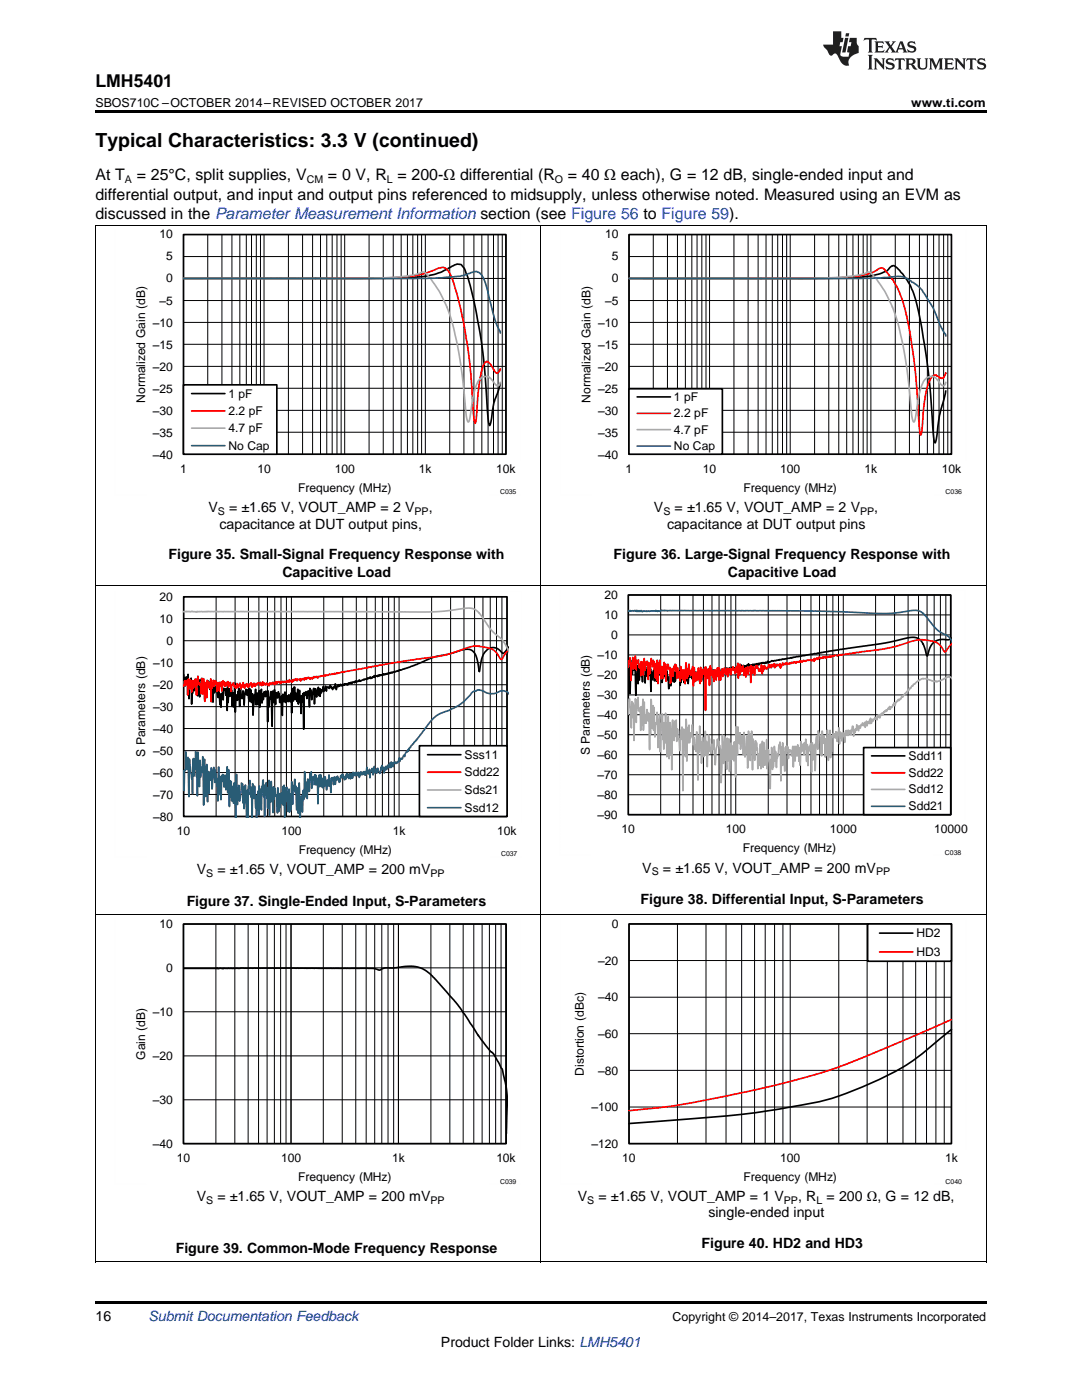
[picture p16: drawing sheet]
<svg xmlns="http://www.w3.org/2000/svg" width="216mm" height="279mm" viewBox="0 0 216 279" stroke-linecap="round" stroke-linejoin="round" font-family="sans-serif">
<defs><g id="words">
<text font-size="3.9" x="19" y="29.3">Typical Characteristics: 3.3 V (continued)</text>
<text font-size="3.5" x="19" y="17.3">LMH5401</text>
<g font-size="3.2">
<text x="19" y="36">At T</text>
<text x="27.3" y="36">= 25°C, split supplies, V</text>
<text x="65.4" y="36">= 0 V, R = 200-Ω differential (R</text>
<text x="113.3" y="36">= 40 Ω each), G = 12 dB, single-ended input and</text>
<text x="19" y="39.9">differential output, and input and output pins referenced to midsupply, unless otherwise noted. Measured using an EVM as</text>
<text x="19" y="43.7">discussed in the Parameter Measurement Information section (see Figure 56 to Figure 59).</text>
</g>
<g font-size="2.8">
<text x="41.6" y="102.2">V</text>
<text x="43.8" y="105.6">capacitance at DUT output pins,</text>
<text x="45.7" y="102.2">= ±1.65 V, VOUT_AMP = 2 V</text>
<text x="85.5" y="102.2">,</text>
<text x="130.5" y="102.2">V</text>
<text x="133.1" y="105.6">capacitance at DUT output pins</text>
<text x="134.6" y="102.2">= ±1.65 V, VOUT_AMP = 2 V</text>
<text x="174.4" y="102.2">,</text>
<text x="33.6" y="111.7">Figure 35. Small-Signal Frequency Response with</text>
<text x="122.4" y="111.7">Figure 36. Large-Signal Frequency Response with</text>
<text x="56.3" y="115.2">Capacitive Load</text>
<text x="145.2" y="115.2">Capacitive Load</text>
<text x="39.3" y="174.5">V</text>
<text x="43.4" y="174.5">= ±1.65 V, VOUT_AMP = 200 mV</text>
<text x="128.2" y="174.1">V</text>
<text x="132.3" y="174.1">= ±1.65 V, VOUT_AMP = 200 mV</text>
<text x="37.3" y="180.8">Figure 37. Single-Ended Input, S-Parameters</text>
<text x="127.8" y="180.5">Figure 38. Differential Input, S-Parameters</text>
<text x="39.3" y="239.8">V</text>
<text x="43.4" y="239.8">= ±1.65 V, VOUT_AMP = 200 mV</text>
<text x="115.3" y="239.8">V</text>
<text x="119.4" y="239.8">= ±1.65 V, VOUT_AMP = 1 V</text>
<text x="159.2" y="239.8">, R</text>
<text x="164.9" y="239.8">= 200 Ω, G = 12 dB,</text>
<text x="141.4" y="243">single-ended input</text>
<text x="35.1" y="250.1">Figure 39. Common-Mode Frequency Response</text>
<text x="140" y="249.1">Figure 40. HD2 and HD3</text>
<text x="19" y="263.6">16</text>
<text x="88" y="268.9">Product Folder Links: LMH5401</text>
</g>
<text font-size="2.8" fill="#0000c8" x="29.6" y="263.6">Submit Documentation Feedback</text>
<g font-size="2.5">
<text x="19" y="21.4">SBOS710C –OCTOBER 2014–REVISED OCTOBER 2017</text>
<text x="181.8" y="21.4">www.ti.com</text>
<text x="134.2" y="263.6">Copyright © 2014–2017, Texas Instruments Incorporated</text>
</g>
<g font-size="2.4">
<text x="31.8" y="47.6">10</text>
<text x="120.7" y="47.6">10</text>
<text x="33.2" y="52">5</text>
<text x="122.1" y="52">5</text>
<text x="33.2" y="56.4">0</text>
<text x="122.1" y="56.4">0</text>
<text x="30.5" y="65.2">±10</text>
<text x="31.8" y="60.8">±5</text>
<text x="119.4" y="65.2">±10</text>
<text x="120.7" y="60.8">±5</text>
<text x="30.5" y="69.6">±15</text>
<text x="119.4" y="69.6">±15</text>
<text x="30.5" y="74">±20</text>
<text x="119.4" y="74">±20</text>
<text x="28.9" y="80.4" transform="rotate(-90 28.9 80.4)">Normalized Gain (dB)</text>
<text x="30.5" y="82.7">±30</text>
<text x="30.5" y="78.3">±25</text>
<text x="45.6" y="79.3">1 pF</text>
<text x="45.6" y="82.8">2.2 pF</text>
<text x="117.8" y="80.4" transform="rotate(-90 117.8 80.4)">Normalized Gain (dB)</text>
<text x="119.4" y="82.7">±30</text>
<text x="119.4" y="78.3">±25</text>
<text x="134.5" y="80">1 pF</text>
<text x="134.5" y="83.3">2.2 pF</text>
<text x="30.5" y="87.1">±35</text>
<text x="45.6" y="86.3">4.7 pF</text>
<text x="45.6" y="89.7">No Cap</text>
<text x="119.4" y="87.1">±35</text>
<text x="134.5" y="86.6">4.7 pF</text>
<text x="134.5" y="89.8">No Cap</text>
<text x="30.5" y="91.5">±40</text>
<text x="35.9" y="94.4">1</text>
<text x="51.4" y="94.4">10</text>
<text x="66.8" y="94.4">100</text>
<text x="83.6" y="94.4">1k</text>
<text x="99" y="94.4">10k</text>
<text x="119.4" y="91.5">±40</text>
<text x="124.8" y="94.4">1</text>
<text x="140.3" y="94.4">10</text>
<text x="155.7" y="94.4">100</text>
<text x="172.5" y="94.4">1k</text>
<text x="187.9" y="94.4">10k</text>
<text x="59.5" y="98.2">Frequency (MHz)</text>
<text x="148.4" y="98.2">Frequency (MHz)</text>
<text x="31.9" y="119.9">20</text>
<text x="120.6" y="119.5">20</text>
<text x="31.9" y="124.3">10</text>
<text x="120.6" y="123.5">10</text>
<text x="33.2" y="128.7">0</text>
<text x="119.2" y="131.5">±10</text>
<text x="121.9" y="127.5">0</text>
<text x="30.5" y="137.5">±20</text>
<text x="30.5" y="133.1">±10</text>
<text x="119.2" y="135.5">±20</text>
<text x="30.5" y="141.9">±30</text>
<text x="119.2" y="143.5">±40</text>
<text x="119.2" y="139.5">±30</text>
<text x="30.5" y="146.2">±40</text>
<text x="119.2" y="147.5">±50</text>
<text x="29" y="151.1" transform="rotate(-90 29 151.1)">S Parameters (dB)</text>
<text x="30.5" y="155">±60</text>
<text x="30.5" y="150.6">±50</text>
<text x="92.7" y="151.4">Sss11</text>
<text x="92.7" y="154.9">Sdd22</text>
<text x="117.7" y="150.7" transform="rotate(-90 117.7 150.7)">S Parameters (dB)</text>
<text x="119.2" y="155.5">±70</text>
<text x="119.2" y="151.5">±60</text>
<text x="181.3" y="151.6">Sdd11</text>
<text x="181.3" y="155">Sdd22</text>
<text x="30.5" y="159.4">±70</text>
<text x="92.7" y="158.5">Sds21</text>
<text x="92.7" y="162">Ssd12</text>
<text x="119.2" y="159.4">±80</text>
<text x="181.3" y="158.4">Sdd12</text>
<text x="181.3" y="161.7">Sdd21</text>
<text x="30.5" y="163.8">±80</text>
<text x="35.3" y="166.6">10</text>
<text x="56.1" y="166.6">100</text>
<text x="78.4" y="166.6">1k</text>
<text x="99.2" y="166.6">10k</text>
<text x="119.2" y="163.4">±90</text>
<text x="124" y="166.3">10</text>
<text x="144.8" y="166.3">100</text>
<text x="165.6" y="166.3">1000</text>
<text x="186.4" y="166.3">10000</text>
<text x="59.6" y="170.5">Frequency (MHz)</text>
<text x="148.2" y="170.1">Frequency (MHz)</text>
<text x="31.8" y="185.2">10</text>
<text x="122.1" y="185.2">0</text>
<text x="182.9" y="187">HD2</text>
<text x="182.9" y="190.8">HD3</text>
<text x="33.2" y="193.9">0</text>
<text x="119.4" y="192.5">±20</text>
<text x="30.5" y="202.8">±10</text>
<text x="119.4" y="199.8">±40</text>
<text x="119.4" y="207.1">±60</text>
<text x="29" y="211.5" transform="rotate(-90 29 211.5)">Gain (dB)</text>
<text x="30.5" y="211.5">±20</text>
<text x="116.5" y="214.7" transform="rotate(-90 116.5 214.7)">Distortion (dBc)</text>
<text x="119.4" y="214.5">±80</text>
<text x="30.5" y="220.3">±30</text>
<text x="118" y="221.8">±100</text>
<text x="30.5" y="229.1">±40</text>
<text x="35.3" y="231.9">10</text>
<text x="56.1" y="231.9">100</text>
<text x="78.2" y="231.9">1k</text>
<text x="99" y="231.9">10k</text>
<text x="118" y="229.1">±120</text>
<text x="124.2" y="231.9">10</text>
<text x="155.7" y="231.9">100</text>
<text x="188.6" y="231.9">1k</text>
<text x="59.5" y="235.8">Frequency (MHz)</text>
<text x="148.4" y="235.8">Frequency (MHz)</text>
</g>
<g font-size="2.1">
<text x="24.9" y="36.6">A</text>
<text x="61.2" y="36.6">CM</text>
<text x="77.2" y="36.6">L</text>
<text x="110.7" y="36.6">O</text>
<text x="43.5" y="102.8">S</text>
<text x="82.7" y="102.8">PP</text>
<text x="132.4" y="102.8">S</text>
<text x="171.6" y="102.8">PP</text>
<text x="41.1" y="175">S</text>
<text x="85.9" y="175">PP</text>
<text x="130" y="174.7">S</text>
<text x="174.8" y="174.7">PP</text>
<text x="41.1" y="240.3">S</text>
<text x="85.9" y="240.3">PP</text>
<text x="117.2" y="240.3">S</text>
<text x="156.4" y="240.3">PP</text>
<text x="162.9" y="240.3">L</text>
</g>
<g font-size="1.4">
<text x="99.8" y="98.6">C035</text>
<text x="188.7" y="98.6">C036</text>
<text x="100" y="170.9">C037</text>
<text x="188.5" y="170.6">C038</text>
<text x="99.8" y="236.2">C039</text>
<text x="188.7" y="236.2">C040</text>
</g>
</g></defs>
<path d="M19 259.7h177.8v.5h-177.8z" fill="#000"/>
<g fill="none" stroke="#000" stroke-width=".2">
<path d="M19.1 182.6v69.3M36.6 184.4h64.4v43.9h-64.4zM36.6 193.2h64.4M43.1 184.4v43.9M46.9 184.4v43.9M49.5 184.4v43.9M51.6 184.4v43.9M53.3 184.4v43.9M54.7 184.4v43.9M56 184.4v43.9M57.1 184.4v43.9M58.1 184.4v43.9"/>
<path d="M64.5 184.4v43.9M68.3 184.4v43.9M71 184.4v43.9M73.1 184.4v43.9M74.8 184.4v43.9M76.2 184.4v43.9M77.4 184.4v43.9M78.5 184.4v43.9M79.5 184.4v43.9M86 184.4v43.9M89.8 184.4v43.9M92.4 184.4v43.9"/>
<path d="M94.5 184.4v43.9M96.2 184.4v43.9M97.7 184.4v43.9M98.9 184.4v43.9M100 184.4v43.9M107.9 182.6v69.3M125.5 184.4h64.4v43.9h-64.4zM125.5 199h64.4M125.5 191.7h64.4M135.2 184.4v43.9M140.9 184.4v43.9M144.9 184.4v43.9"/>
<path d="M148 184.4v43.9M150.6 184.4v43.9M152.7 184.4v43.9M154.6 184.4v43.9M156.2 184.4v43.9M157.7 184.4v43.9M167.4 184.4v43.9M173 184.4v43.9M177.1 184.4v43.9M180.2 184.4v43.9M182.7 184.4v43.9M184.9 184.4v43.9"/>
<path d="M186.7 184.4v43.9M188.4 184.4v43.9M196.8 182.6v69.3M36.6 219.5h64.4M36.6 210.7h64.4M36.6 201.9h64.4M125.5 213.6h64.4M125.5 206.3h64.4M125.5 220.9h64.4M19 251.8h177.8"/>
</g>
<path d="M36.6 193.3l37.5-.1 1.6 .4 1-.4h1.6l3-.4 2 .2 .9 .3 1.4 .9 2.1 2.1 3.6 4.2 4.2 6.2M36.6 184.4h64.4v43.8h-64.4zM125.5 184.4h64.3v43.8h-64.3zM95.4 206.6l2.5 3.2 .6 .5 1.3 2.4a10.3 10.3 0 0 1 1.1 3.6l.4 3.2M189.9 205.4l-1.8 1.4a47.3 47.3 0 0 1-16.6 10.3 48.9 48.9 0 0 1-13.8 3.8 239.7 239.7 0 0 1-27.5 3l-4.7 .3" fill="none" stroke="#000" stroke-width=".33"/>
<path d="M22.9 183.3v53.1M35.3 183.3h68.6M103.9 183.3v46.1M22.9 236.4h6.3M97.6 236.4h6.3" fill="none" stroke="#fefefe" stroke-width=".2" stroke-dasharray=".4 .1" stroke-linecap="butt"/>
<path d="M189.9 203.5l-7.6 3.3a165.9 165.9 0 0 1-21.8 8.3 252.6 252.6 0 0 1-29.4 6l-5.6 .6" fill="none" stroke="#f00" stroke-width=".33"/>
<path d="M173.1 184.4h16.7v7.4h-16.7z" fill-rule="evenodd" fill="#fff"/>
<path d="M36.6 119.1h64.6v43.8h-64.6zM95.6 134l-.4-2.4-.4-1.1-.8-.8-.9-.1-3.6 .9-3 .7-4.8 2-1.7 .5h-.3l-.2 .2-.8 .1-.4 .3-.3-.1-.2 .2-.1-.1-.1 .1-.1-.1-.2 .2-.1-.1-.3 .2-.2-.1v.2l-.3-.2-.2 .3-.1-.1-.2 .1-.1-.1-.1 .2-.2-.2-.2 .3-.1-.1h-.2l-.1-.1-.1 .4-.1-.4-.2 .3h-.2l-.3 .3-.1-.3-.2 .3h-.2l-.2-.1-.1 .3-.4-.1-.1 .2-.1-.1-.7 .4-.2-.3-.1 .3-.1-.2-.3 .3-.2-.2-.1 .2-.1-.1-.1 .3-.3-.2-.2 .4-.2-.3-.3 .3-.1-.2-.2 .4-.2-.2-.1 .2-.2-.3-.3 .3-.2-.1-.1 .3-.3-.3-.2 .3-.2-.2-.1 .3-.1-.3-.3 .9-.2-1.1-.1 .8-.3-.2-.1 .5-.3-.6-.1 .2-.1-.4-.2 .6-.2-.3-.2 .1-.2 .7-.2-1-.3 1.1-.1-1-.4 1.3-.1-.8-.1 1.5-.1-1.5-.2 1.3-.1-1.7-.1 1.4-.1-.5-.1 1.1-.1-1.2-.2-.4-.1 3-.2-3.1-.4 2.3-.1-1.6-.3-.7v3.7l-.3-3.2-.3 1.5-.1-1.3-.1 .6-.1-.4-.1 .5-.1-.6-.1 7.3-.2-7-.1 1.6-.1-1.3-.1 3.6-.3-4.6-.2 .8-.1 1.9-.1-2.9-.1 2.4-.2-1.6-.2 1.2-.1-2.5-.1 .2-.1-.2-.1 2.8-.2-2.5-.1 4.9-.1-4.1-.2 1.8-.2-1.4-.2 1.4-.3-1.1-.2 1.4-.1-2.2-.2 1.9-.3-1.4-.1 4.2-.1-3.9-.1 1.4-.2-1-.1 .9-.1-1.7-.1 .1-.1-.6-.1 1.3-.1-.4-.1 .1-.1-.8-.1 2.4-.2-3-.1 2.6-.3-2.3-.1 7.2-.3-7.1-.3 3.1-.2-3.4-.1 6.4-.1-5.2-.1-.8-.1 .5v-.7l-.1 1.1-.3-1-.2 1.6-.1-1.2-.1 2-.2-2.8-.1 2-.1-1.4-.1 3-.1-3.4-.2 2.7v.1l-.2-2.3-.2 2.4-.1-3.2-.4 3.2-.1 2-.1-4.2-.1 1.7-.3-2.5-.1 2.4-.1-2.7-.1 2.2-.2-1.8-.1-.1-.1 1-.1-.6v.5l-.1-1.1-.4 3.2-.1-2.6-.2-.2v1.5l-.1-.1-.1 .1-.2-2-.2 3.6-.2-3.6-.2 2.4-.2-1.1-.1 .4-.2 3.2-.1-6-.2 4.8-.1-2.9-.2 2.8-.1-3.2-.1 .5-.1-.6-.1 1.3-.1-1.6-.3 2.8-.1-3.4-.1 5-.1-4.4-.1 1.4-.2-1.3v-.1l-.2 .3-.1-.3-.1 2.3-.1-2.2-.1 1.9-.1-.9-.1 2.6-.1-2.6-.1 2.2-.3-3.7v2.2l-.4-2-.2 .1-.1 .8-.1-1.2-.1 1.4-.1-1.3-.1 3.1-.1-2.4-.1-.3-.1 .5-.1-.3v.1l-.1-1.7-.1 1.6-.4-1.7-.1 .3-.1-.2v.9l-.1-.5-.1 1-.2-1-.1 1.5-.1-1.9-.1 1.3-.1-.6v.8l-.1-.8-.1 1-.2-2.1-.1 .8-.1-.3-.1 3-.1-3.4v2.4l-.1-2.6-.2 3.3-.1-3-.1 2.2-.1-2.4-.2 2.2v-1.4l-.1 1.4-.3-1.9-.1 2.5-.1-1.6-.1 3.7-.1-5.3v1.2l-.1-.7-.1 .6-.1-.6-.1 3.7-.2-4.8-.1 2.1-.2-1.6-.1 .6-.1-.4-.1 1.6-.3-2.3M101.4 129.2l-.5 .7a.54 .54 0 0 1-.5 .5 .54 .54 0 0 1-.5-.5l-.7-.5-.6-.2-.7 .1-.6 .3-.8 .9-.3 .7-.6 2.8v-.4M173.1 184.4h16.7v7.4h-16.7zM175.5 186.2h6.7" fill="none" stroke="#000" stroke-width=".33"/>
<path d="M95.6 129l2.4 .5 .9 .6 .5 .7a.81 .81 0 0 0 .7 .7l1.3-1.7M95.6 129l-1.8 .1-3.5 1.2-2.5 .6-9.9 1.5-3.6 .6-.2 .2-.4-.1-.5 .2-3.9 .6-.6 .3-.5-.1-.5 .2h-.4v.2l-.1-.2-.4 .2-.1-.1-.1 .2-.4-.1-.3 .2-.2-.1-.2 .2-.3-.1-.3 .2-.1-.2-.3 .2-.3-.1-.4 .2a.3 .3 0 0 0-.4 .3l-.1-.3h-.4l-.1 .3-.2-.3-.3 .5-.1-.3-.2 .1-.1 .3-.3-.4-.2 .1-.1-.1-.2 .4-.1-.3v.3l-.1-.3-.2 .4-.1-.3-.3 .1-.1 .2v-.2l-.2 .4-.1-.5-.1 .4-.4-.2-.1 .3-.3-.4-.1 .3-.2-.2-.1 .3v-.3l-.1 .4-.2-.3-.1 .5-.1-.3h-.2l-.1 .2v-.5l-.1 .5h-.2l-.1-.3-.2 .3-.1-.2-.2 .3-.2-.2-.2 .3-.1-.3h-.2l-.1 .4-.1-.4-.1 .4-.1-.3-.3-.1-.2 .5-.1-.4-.1 .3-.1-.4-.1 .5-.1-.2-.1 .3-.2-.5-.1 .3-.1-.1-.3 .2-.2-.2-.1 .6-.1-.4-.2 .2-.2-.4-.2 .4-.3-.4-.2 .5-.1-.7-.1 .8-.2-.2-.1-.5-.2 .5-.2-.5-.2 .2-.1 .3-.2-.3-.2 .6-.1-.3v.1l-.1-.5-.1 .6-.2-.4-.1 .7-.2-.9-.1 .2h-.1l-.1 .5-.2 .1-.1-.6-.1 .6-.2-.7-.1 .4h-.2l-.1 .5-.3-1.1-.1 .9v-.3h-.2l-.1 .7-.2-1.2-.3 .6v-.2l-.1 .5-.2-.7-.2 .9-.2-.5-.1 .1-.2-.7-.4 .7-.1 1.1-.1-1.9-.1 .4-.2-.3-.1 .8-.1-1.1-.1 .1-.1-.1-.1 .8-.1-.4-.1 .5-.1-.7-.1 .7-.1-.8-.1 .3-.1-.6-.2 2.1-.1-1.8-.2 .8-.2-.7-.1 1.7-.1-1.7-.2 .3-.1 1.5-.1-1.9-.1 .3-.1-.5-.1 .7-.1-.8-.1 1.2-.1-1.2-.1 1-.1-.5-.1 1-.1-.7-.1 3.5-.1-4.6v2l-.2-1.2-.1 1-.1-1.1-.1 1-.2-1.4v3.4l-.1-3-.1 .1-.2 3.7-.3-4.6-.1 3.1-.2-3.2-.2 3.2-.1-2-.1 .2-.1-.3-.1 .2-.2-1.7-.1 1.3-.1-.6-.1 3.1-.3-3.2-.1 1.3-.1-.8-.1 1.3-.2-1.4-.2 2.2-.1-2v1l-.1-1.5-.1 1.9-.3-2-.2 3.2v-2.8l-.1 .5-.2-.6-.1 1-.2-.9-.2 1M175.5 190h6.7" fill="none" stroke="#f00" stroke-width=".33"/>
<path d="M111.8 183.3v53.1M124.2 183.3h68.6M192.8 183.3v46.1M111.8 236.4h6.3M186.5 236.4h6.3" fill="none" stroke="#fefefe" stroke-width=".2" stroke-dasharray=".4 .1" stroke-linecap="butt"/>
<g fill="none" stroke="#000" stroke-width=".2">
<path d="M19.1 116.9v65.7M36.6 119.1h64.6v43.9h-64.6zM43.1 119.1v43.9M46.9 119.1v43.9M49.6 119.1v43.9M51.7 119.1v43.9M53.4 119.1v43.9M54.8 119.1v43.9M56.1 119.1v43.9M57.2 119.1v43.9M58.2 119.1v43.9M64.6 119.1v43.9"/>
<path d="M68.4 119.1v43.9M71.1 119.1v43.9M73.2 119.1v43.9M74.9 119.1v43.9M76.3 119.1v43.9M77.5 119.1v43.9M78.7 119.1v43.9M79.6 119.1v43.9M86.1 119.1v43.9M89.9 119.1v43.9M92.6 119.1v43.9M94.7 119.1v43.9"/>
<path d="M96.4 119.1v43.9M97.8 119.1v43.9M99.1 119.1v43.9M100.2 119.1v43.9M107.9 116.9v65.7M196.8 116.9v65.7M36.6 136.7h64.6M36.6 132.2h64.6M36.6 127.9h64.6M36.6 123.5h64.6M36.6 158.5h64.6M36.6 154.2h64.6"/>
<path d="M36.6 149.8h64.6M36.6 145.4h64.6M36.6 141h64.6M19 182.5h177.8"/>
</g>
<path d="M36.6 122.1h48.7l3.4-.1 4.7-.6 1.2 .2 1 .8M95.6 122.3l2.4 3.5 2.4 2.2 1 1.8" fill="none" stroke="#aaa" stroke-width=".33"/>
<path d="M95.6 137.7l2.2 .8 1.1-.1 1.1-.5h.7l.7 .4M95.6 137.7l-1.1 .3-1.9 1.9-1.1 .9-2 1-1.7 .6-.9 .6-1.1 1.1-2.7 3.6-1 1.1a.32 .32 0 0 1-.4 .4l-.2 .7-.1-.2-.1 .4-.2-.1-.4 1-.1-.3-.3 .7-.1 .1-.2-.2-.2 .7-.1-.7-.2 .7h-.2l-.1 .3-.1-.2-.1 .3-.1-.3h-.2l-.1 .3-.1-.2-.1 .8-.1-.7v.4l-.2-.6-.1 1.1-.1-1-.3 1-.1-.6-.1 .6-.1-.3-.1 .7-.2-.7-.1 .8-.1-.5-.1 1.1-.2-1.2-.2 .4-.1-.7-.1 .8-.1-.5v1.1l-.1-.1-.1 .3-.4-1.1-.2 1-.1-.8-.1 .4-.1-.2-.1 .6-.1-1.4-.1 .5-.1-.1-.1 1.4-.1-1.4-.3 .7-.1-.1-.1 1.3-.1-1.7-.2 1-.3-1.4-.3 1.6-.1-.7v.7l-.1-.7-.1 .2-.1-.2-.1 .5-.1 .1-.1-.3-.1 .3-.1-.6-.1 .8-.1-.3-.1 .7-.1-1.1-.2 .1-.2 .6v-.7l-.2 .7-.1-.6-.1 .6-.2-.5-.1 .5-.1-.7v1.1l-.1-.2-.1 .2-.2-.8-.1 1.1-.1-1.1-.1 .8v-.1l-.1 .3-.1-.9-.1 .6-.1-.7-.1 .4-.1-.3-.1 1-.1-.6-.2 .7-.1-.7-.1 .4-.1-.8-.1 .6-.1-.6-.1 .7-.1-.4-.1 1.2-.1-.4-.1 .5-.2-.8-.1 .3-.1-.7-.1 .8-.1-.6-.2 1.4-.2-1.5-.2 1.6-.2-1.4-.1 .4-.1-.3-.1 2.9-.1-2.3-.2 1v-2.3l-.2 2.1v.2l-.1-1.2-.2 1.9-.3-2.6-.1 1.9-.1-1.8-.2 2.3-.1-2.1-.2 1.8-.2-2.5-.2 2.4-.1-2.4-.3 5.8-.1-5.2-.1 1.4-.2-1.9-.1 1.9-.1-2-.1 1.1-.1-.7v.5l-.1-.4-.1 1.6-.1-1.6-.1 2.2-.1-3.3-.1 1-.2-.6-.1 3.6-.3-2.5-.1 3.9-.2-3.3-.1 2.9-.2-5.1-.1 5.2-.1 .4-.1-1.8-.2 4.4-.1-3.3-.2 .5-.1 3.9M36.6 153.9l.1 3.9 .1-4.1 .1 .1 .1-.2 .1-3.6 .2 3.6 .2-2.4 .2 7.9 .1-7.8 .1 1.7 .4 2.3 .1 3.1 .2-7 .1 3.5 .2-3.4v2l.1-3.5 .2 5 .1-3.5 .1 7.3 .1-8.9 .3 7.1 .1-5.3 .1 3.4 .1-1.9 .3 .8 .1-3 .1 9.7 .2-9.2 .2 7.5 .3-6.4 .1 7.5 .1-6.1h.1l.1 4.3 .1-4.2 .1 .3h.1l.1 1.3v-2.5l.2 4.3 .4-4.4 .2 3.1 .1-2.5 .3 3.2 .1-1.4 .1 4.4 .1-6.8 .1 3.3 .1-1.5 .1 3.7 .1-1.8 .1 2.8 .2-4.9 .1 1.3 .1-1.4 .1 .5 .1 2 .2-2.4 .1 .1 .1 2.8 .2-4.6 .2 5.2 .1-4.6v.2l.2 7.2 .1-5.3 .1 3.3 .1-3 .1 3.8 .1 .1 .1-3 .2 3.4 .2-4.1 .2 7M47.1 163.2l.1-8.7 .2 6.1 .2-3.8 .2 3.1 .4-3.6 .1 .3 .1-.1 .1 3.8 .1-3.3 .1 4.4 .3-4.7 .1 3.5v-1.8l.1 .2v4.6M49.3 163.2v-5.6l.1 5.6M49.4 163.2l.1-5.4 .3-2.1 .1 2.9 .1-1.6 .1 2.1 .1-.8 .1 4.9M50.3 163.2l.1-6.8a6.2 6.2 0 0 1 .2 2.7l.1 .3 .1-2.5 .2 4.3 .1-1.1 .1 3.1M51.2 163.2l.1-4.5 .1 2.8 .1-3.8 .1 4.9 .1-5.7 .1 2.5 .1-1.9 .1 .1 .2 4.1 .1-4.7v.9l.2-2.2 .1 3.3 .1-2.3 .1 6.3 .1-6 .1-.4 .1 .7v-1.1l.3 5.1 .1-4.1 .1 2.3 .1-3.8 .1 7 .1-5.1 .1 2.5 .1-4.2 .2 4.1 .1-1.5 .1 3.7 .1-5.2 .1 2.5 .2-2.2 .2 1.6 .1-.2 .1 3.6 .2-5.2 .1 4.8 .1-1.8 .1 1.2 .1-3 .1 2.1 .2-2.1 .1 1.9 .1-3.2 .1 3.7 .2-4.2 .1 6.7M56.8 163.2l.2-5.9 .1 2.7 .1-2.9 .2 4.9 .3-4.5 .1 4.6v-3.7l.2 3.4v-.3l.2-5.5 .2 4.5 .1-3.7 .1 .8 .2-2.1 .1 2.6 .1-1.3v.2l.2 4.6 .2-4.3 .1 5 .2-6.1 .1 7" fill="none" stroke="#295c75" stroke-width=".33"/>
<path d="M83.7 148.8h17.5v14.1h-17.5z" fill-rule="evenodd" fill="#fff"/>
<path d="M125.4 118.7h64.3v43.9h-64.3zM184.2 128.6l-.4-.7-.6-.5-.6-.2h-.8l-5.2 1.1-13 1.9-1.5 .4-3.2 .4-1.9 .5h-.9l-.2 .2-1.6 .3a.65 .65 0 0 0-.8 .2h-.2l-.1-.2-.1 .3-.4-.1-.1 .2a.47 .47 0 0 0-.7 0h-.3l-.2 .3-.1-.3-.3 .4v-.4l-.1 .2h-.4l-.1 .3-.2-.4v.3l-.3-.1-.5 .2v-.4l-.2 .6-.2-.4-.1 .4-.2-.2-.1 .4-.2-.5-.1 .5-.1-.4-.1 .6-.2-.8-.1 .7-.1-.6-.1 .6-.2-.3-.2 .4-.2-.5-.2 .5-.1-.3-.4 .3v-.3l-.1 .5-.1-.6-.1 .4-.1-.2-.2 .5-.1-.5-.2 .5-.2-.4-.1 .2-.1-.3-.1 .4-.1-.2v.2l-.1-.1-.2 .5-.1-.4-.2 .2-.1-.4-.3 1-.2-.8-.2 .5-.1-.6-.2 .7-.3-.4-.2 .6-.1-.5-.1 .3-.1-.6-.2 .7-.1-.5-.1 .2-.1-.2-.1 .7-.1-.5-.1 1.5-.1-1.7-.2 .9-.1-1.1-.1 .4-.1-.4-.1 1.1-.2-1-.1 1.2-.2-.6-.1 1.1-.3-1.4-.1 .7-.1-.6-.1 1.8-.2-1.9-.1-.1-.4 1.1-.1-1-.2 1-.3-.7-.2 1.1-.1-1.9-.3 1.6-.1-1-.3 2.2-.1-1.8-.1 1.4-.1-1.5-.1 .4-.1-.5-.1 .4-.1-.1-.1 1.5-.2-2.1-.1 1-.2-.8-.1 1.9-.1-.9-.1 1.5-.1-3-.1 1.6v-1.4l-.4 1.2-.2-1.3-.1 2-.1-1.6-.1 1.8-.1-2.2-.2 2.2-.2-2-.1 1.3v-1.7l-.1 3.2-.2-2.3-.2 2.9-.2-2.4-.1 .5-.1-1.7-.1 1.4-.1-.6-.1 .7-.1-1.4-.2 .2v.8l-.1-.7-.3 1.9-.1-2.5-.2 .7-.1-1.2v1.5l-.1-.7-.1 .4-.3-1.1-.3 2.6v-2.3l-.1 1.2-.1-1.4-.1 2.5-.1-2.3-.2 1.2-.1-.6v1.5l-.2-2-.1 4.3-.1-3.6-.1 .5-.1-1.8-.2 1.5-.1 .3-.2-.3-.1 .3-.1-1.6-.2 3-.1-2.8-.2 .7-.1-.7-.1 2.6-.2-3-.1 1.9-.1-2.6-.2 3.4-.2-3-.1 3.7-.1-3.7-.1 2.7-.1-.8-.1 4.1-.2-5.6-.1-.1-.1 .6-.1-.8-.2 1.7-.1-2.2-.1 1.8-.1-2.4-.2 6.6-.1-5.7-.1 2.4-.1-2.1M190 127.3l-.7 .4-1.7-.1-1.2 .5-.8 1.2-.6 1.6-.9-2.4M83.7 148.8h17.5v14.1h-17.5zM85.3 150.6h6.7" fill="none" stroke="#000" stroke-width=".33"/>
<path d="M184.1 127.7l2.6 .4 .8 .6 .5 .6a.97 .97 0 0 0 .7 .7l1.3-1.6M184.2 127.7l-1.7 .1-3.9 1.3-1.7 .3-5 .7-.6 .2-.3-.1-1.2 .3-.3-.1-.2 .2-1.1 .1-.1-.1-.2 .1-.2-.1-.2 .2a.21 .21 0 0 0-.2-.1 .21 .21 0 0 0-.2 .2l-.6-.1-.1 .2-.2-.1-.5 .3-.1-.3-.3 .3-.3-.1-.1 .2-.1-.3v.3l-.3-.2-.3 .3-.1-.3-.4 .4-.1-.3-.1 .2-.1-.3-.2 .5-.2-.3-.4 .4-.1-.3v.6l-.1-.4-.4 .3-.2-.3-.2 .2-.5-.1-.4 .3-.1-.2-.2 .2-.1-.2-.2 .3-.3-.2-.1 .3-.2-.3-.3 .3-.2-.2-.2 .4-.2-.3-.3 .2-.4-.1v.2l-.2-.1-.1 .2-.1-.2-.1 .2-.2-.1-.1 .2-.1-.3-.2 .3-.1-.2-.1 .2-.2-.2v.3l-.2-.4-.3 .7-.1-.3-.1 .6-.1-.8v.5l-.4-.4-.2 .3-.2-.4v.6l-.1-.2-.1 .4-.1-.9-.1 .6h-.2l-.1-.4-.2 .7-.2-.6-.2 .6-.1-.7-.3 .9-.1-.3-.1 .3-.4-.6v.7l-.1-.6-.1 .9-.1-.9-.1 1.5-.2-1.8-.2 1.3-.1-.5-.2 .4-.3-1.1-.1 .5-.1 .1-.1-.6-.2 1.9-.3-1.6-.1-.1v1.4l-.1-1.3-.1 .1-.1-.4-.1 3.4-.1-3-.1-.1-.2 .2-.1 1.3-.1-1.5-.1 .9-.1-.8-.2 1.9-.1-1.8-.2 1.5-.3-1.9-.1 1-.1-.2-.1 .4v-.9l-.1 .5-.1-1.2-.1 2.2-.1-1.9-.2 2.6-.1-3.1-.2 1.9-.1-1.1-.2 1.4-.1-1-.3 .3-.1-.7-.2 .4-.2 1.2-.1-1.4-.1 .9-.1-.8-.3 1.7-.1-1.7-.3 1.2-.3-1.3-.3 1.7-.1-1.5-.2 .7-.1 1.6-.3-2.5-.1 2.4-.1-2.3v1.2l-.1-1.3-.1 1.7-.1-1.2-.1 1.9-.3-2-.1 2.3-.1-1.9-.1 1.2-.1-1.5-.2 1-.1-1.4-.1 1.1-.1-1.7-.1 4-.2-3.4-.3 2-.1-1-.1 .6v-2.1l-.1 8.9-.1-8.7-.3 1.5-.2-1.1-.2 2.5-.2-2.8-.1 3.2-.1-2.3-.1-.2-.1 1v-1.6l-.1 2.4-.2-1.6-.1 1.8-.3-1.6-.1 1.7-.1-2.7-.1 3.6-.2-3.9-.1 1.1-.2-.4v1.2l-.3-.6-.1-1.8-.2 2.5-.1-1.5-.1 1.9-.2-3.1-.2 4.2-.2-2.8-.2 2.1-.1-2.1-.2 1.6-.2-2.3-.1 3-.1-2-.2 1.1-.2-1.9-.2 2.2-.1-2.7-.1 1.2v-1.4l-.2 1-.1-.6-.2 2.1-.2-1.6-.1 .2-.2 2.8-.1-3.2-.1 .5-.4-1.1v.9l-.1-.3-.1 .3-.1 2.5-.1-3.5-.2 1.7-.1-2v2.5l-.1-.3-.1 1.1-.2-2.5-.2 2.5-.3-3.8-.1 .8-.2 3.9-.2-4.7-.1 4.1-.1-3.4-.1 2.9-.1-2.8-.1 1.2-.1-1.7-.1 .5-.1-.8-.1 1.4-.2-1.7-.2 2.6-.1-1-.1 1.5-.1-2.2-.1 .1v3.2l-.1-3.2-.2-.4-.1 .7-.1-.6-.1 1.4-.2 .3v-2.4l-.2 3.4-.1-2.7-.2 1.2-.2-1.3-.1 2.9v-2.4l-.1 .8h-.2l-.1-1.7-.2 .7-.1-.4v.1l-.1 1.7-.2-2.8-.4 2.6-.1-2.3-.4 4.6-.2-4.5-.3 1.9M85.3 154.1h6.7" fill="none" stroke="#f00" stroke-width=".33"/>
<path d="M184.1 135.4h.6l1.3 .5 .6 .1 .1-.1 .3 .1 2.1-.9a.65 .65 0 0 1 .9 .4M184.2 135.4l-1 .4-.6 .7-.3 .1-.2 .4-.1-.1-.3 .5-.1-.1-.2 .4-.1-.1-.3 .5v-.1l-.5 .5-.3 .6-.1-.1-.1 .2-.1-.1-.2 .4-.1-.1-.2 .4-.1-.2-.3 .4a.39 .39 0 0 0-.3 .6l-.1 .3-.2-.7-.1 .5-.1-.1-.2 .6-.1-.2-.3 .6-.1-.6-.1 .5-.2-.1-.3 .6-.1-.3-.1 .3-.2-.1-.1 .3v-.1l-.2 .6-.2-.4-.1 .4-.2-.2-.1 .8-.2-.6-.1 .4-.1-.3-.2 .9-.1-.5-.1 .3-.2-.4-.1 .5h-.3l-.1 .4v-.4l-.2 .8-.2-1.1-.1 1.1-.1-.7-.1 .7-.2-.3-.2 .8-.1-1-.3 1.3v-1l-.1 .6h-.2l-.2-.5-.1 .5-.2-.2-.2 .7-.1-.4-.2 .9-.2-1-.1 .3v-.5l-.1 1.2-.2-.3-.1 .7-.2-.6-.1 1.3-.1-2-.4 1.7-.1-.9-.1 .8-.3-.8-.1 1.1-.2-1-.1 1-.1-1a3.5 3.5 0 0 0-.2 2.1v.3l-.3-1.9-.1 .4-.1-.3-.1 1.5-.1-1.5-.1 .9-.1-1.2-.2 2.4-.1-3.3-.2 1.5v-.5l-.1 1.8-.3-2-.1 1.3-.2-.9-.1 .3-.1-.3-.1 .7-.2-.2-.1 3.1-.1-2.8-.1 4-.1-5.6-.3 6.2-.2-6.1-.2 5.1-.1-3.5-.1 3.8-.3-4.2v-.1l-.1 1.5-.2-2.5-.1 5.1-.1-3.7-.2 3.3-.1-3.8-.3-.9-.1 3.7-.2-2.6a5.7 5.7 0 0 0-.2 2.7l-.1 4.3-.2-5.3-.1 1.2-.1-.2-.1 2.1-.1-3.5-.2 5.9-.1-5.7-.3 1.5-.1-.8-.1 .4-.1 3.3-.1-4-.1-.2v3.4l-.2-4.5-.1 2.1-.2-1.4-.1 2.4-.1-2.2-.2 1.5-.1-1.3-.1 1.4-.1-2-.2 4.7-.1-3.5-.1 2.8-.2-3.4-.1 2.3-.2-.1-.1-1.9-.1 .2v2.8l-.2-2.9-.1 .1-.1 4-.1-4.2-.3 2-.1-1.2-.2 .1-.1 .3-.1-.5-.1 1.8-.1-2.3-.1 .8-.2-1-.1 1.6-.1-1.2-.1 4.7-.2-3.9-.1 2.5-.1-4.4-.1 4.7-.2-3.8-.1 6.7-.2-7.7-.2 .9-.1 1.8-.1-.3-.2 .8-.1 1.9-.1-3.1v-.1l-.1 1.9-.2-2.9-.2 3.9-.1-2.4-.1 3.1-.1-4.4-.3 8.4-.4-8v1.8l-.1-1.4-.1 3.4-.1-5.8-.1 3-.1 .2-.1-.9-.1 2.8-.1-4.5-.2 4.9-.2-5.2-.1 3.4-.1-2.7-.1 4.8-.1-5-.1 4.4-.2-2.4-.2 3-.1-4-.1 .2v-1.4l-.1 1.5-.1-1.9-.2 3.9-.1-2-.1 1.6-.2-3.8v6.1l-.2-7.6-.1 1.8-.1-1.2-.1 5.2-.1-2.1-.1 1.2v-.3l-.1-4.7-.2 7.4-.2-6.3-.2 3.4-.1-.3v1l-.2-4.9-.2 4.4-.1-3.7-.1 1.3-.1-1.3-.2 2.6-.1-3.3-.1 2.2-.2-2.2-.1 1.2-.1-2.4-.1 5.6-.2-5.8-.1 10.3-.1-5.9v-.1l-.1 1.6-.1-2.6-.1 3.7-.1-3-.1 .4-.2 2.4-.1-3.4-.3 5.8-.2-6.7-.1 4.5-.2-4.6-.1 6.5-.2-3.9v1.9l-.1-4.7-.1-.1-.2 5.5-.3-5.9-.2 9.9-.1-6.5-.4-2-.1 .8-.1-1.2-.5 5.1-.2-4.9-.1 1.5-.2 .4-.2-1.1-.2 1.9-.1-.6v.1l-.1-2.5-.1 1.1-.1-1.8-.3 6.3-.1-4.7-.1-.3v2.7l-.2-4.8-.3 5.1-.2-3.8-.2 5.1-.2-4.3-.1 1.2-.1-4.3-.1 5.3-.1-3.4-.1 8.9-.2-9.5-.1-.1-.1 4-.1-1.3-.2 .8-.1-2.4-.2 1.5-.2-4-.1 2.2-.1 .1v-.8l-.1 1.1-.1-.8-.1 1.7-.1-3.5-.3 3.7v-3.3l-.1 6.8-.2-8.4-.1 7.6-.2-4.4v-.3l-.1 2.7-.1-3.6v.1l-.1 12.2-.2-12.7-.1 2.5-.2-1.9v.1l-.2 4-.4-4.3-.2 2.5-.1-4.3-.1 3.3-.1-3.1-.2 3.9-.3-4.1-.2 9.9v-8l-.1 5-.2-6.4-.2 7.2-.2-8.4-.2 8-.1-6.7-.1 .8-.1-2.8-.2 6.1-.1-4.2v5.3l-.3-7.1-.1 2.2-.2-.2-.1 5.8-.1-7.7-.2 1.7-.1-.5-.1 5.5-.2-7-.1 2.3-.1-.3-.1 .8-.1 2.1-.2-5.9-.1 4.5-.1-5-.2 4.6-.2-5.8-.3 10.1-.2-7.3v1.6l-.3-2.3-.2 2.7-.1-1.6-.2 1.6v-4.2l-.2 5.7-.1-6.3-.3 5.4-.1-3.9-.1 4.8v-4.2l-.1 .4-.2-.7-.1 .6-.1-2.7-.2 2v-1.5l-.1 4.5-.2-4.8-.1 3.4-.1-2v.1l-.1 6.9-.1-6-.1 1.1v-2.7l-.1 3-.1-3.2-.1 5.4-.4-6-.2 3.2M85.3 157.7h6.7" fill="none" stroke="#aaa" stroke-width=".33"/>
<path d="M125.4 122l.1-.2 .4 .2 .8-.2 .2 .2 .1-.2 .1 .2 .2-.1 .3 .1 .1-.1 .1 .1 .2-.1 .1 .2 .4-.2 2.3 .1 .1-.2 .3 .2 .1-.1 .4 .1 .3-.2 1.3 .1h28.6l14.5 .6 2.4-.2 3.8-.5 1 .2 .6 .5M184.1 122.4l2.7 3.1 1.1 .8 1.3 .7 .8 1.1M85.3 161.2h6.7" fill="none" stroke="#295c75" stroke-width=".33"/>
<path d="M22.9 118v53.1M35.3 118h68.8M104.1 118v46.1M22.9 171h6.3M97.8 171h6.3" fill="none" stroke="#fefefe" stroke-width=".2" stroke-dasharray=".4 .1" stroke-linecap="butt"/>
<g fill="none" stroke="#000" stroke-width=".2">
<path d="M125.4 118.7h64.3v43.9h-64.3zM131.8 118.7v43.9M135.6 118.7v43.9M138.3 118.7v43.9M140.4 118.7v43.9M142.1 118.7v43.9M143.5 118.7v43.9M144.7 118.7v43.9M145.9 118.7v43.9M146.8 118.7v43.9M153.3 118.7v43.9M157 118.7v43.9"/>
<path d="M159.7 118.7v43.9M161.8 118.7v43.9M163.5 118.7v43.9M164.9 118.7v43.9M166.2 118.7v43.9M167.3 118.7v43.9M168.3 118.7v43.9M174.7 118.7v43.9M178.5 118.7v43.9M181.2 118.7v43.9M183.3 118.7v43.9M185 118.7v43.9"/>
<path d="M186.4 118.7v43.9M187.6 118.7v43.9M188.7 118.7v43.9M125.4 138.7h64.3M125.4 134.7h64.3M125.4 130.7h64.3M125.4 126.7h64.3M125.4 122.7h64.3M125.4 158.6h64.3M125.4 154.6h64.3M125.4 150.6h64.3M125.4 146.6h64.3"/>
<path d="M125.4 142.6h64.3"/>
</g>
<path d="M172.3 149.2h17.4v13.4h-17.4z" fill-rule="evenodd" fill="#fff"/>
<path d="M36.6 46.8h64.3v43.8h-64.3zM63 55.6h-26.4M89.1 53.7l2-1 .9 .1 .7 1 1.1 3 1.2 5.2 1.1 6.2 .7 6.1 .6 9.2 .3 1.4 .3-1.1 .6-3.4 1.2-3.8M89.2 53.7l-1.2 .6-1.4 .5-4 .6-6 .1-13.7 .1M172.3 149.2h17.4v13.4h-17.4zM173.9 150.9h6.7" fill="none" stroke="#000" stroke-width=".33"/>
<path d="M63 55.6h-26.4M89.1 53.7l.8 1.1 .6 1.7 1.2 4.2 1 4.6 1 7.3 .8 10 .3 1.9 .3-1.1 .5-6.7 .8-3.7 .4-.6 .3-.3 .8 .6 1.1 1.7 .2 .1 .2-.2 .4-.7v.1M89.2 53.8l-.5-.4h-.5l-4.3 1.4-4.6 .6-16.4 .2M173.9 154.2h6.7" fill="none" stroke="#f00" stroke-width=".33"/>
<path d="M36.6 55.6h26.4M62.9 55.6l15.2-.2 4.2-.5 2.2-.6 .4 .2 1 1.1 1.7 2.4 1.6 3.3M89.1 61.2l1.3 3.8 1.1 5.1 .7 4.7 .8 7.9 .3 1.3a.22 .22 0 0 0 .2 .2 .22 .22 0 0 0 .2-.3l.9-5.6 .5-1.5 .5-1 .7-.6 .8-.1 .8 .4 .8 1 .5 .5 .4-.2 .2-.5M173.9 157.5h6.7" fill="none" stroke="#aaa" stroke-width=".33"/>
<path d="M36.6 55.6h26.4M89.1 55.4l3.4-.4 2.2-.8 .7 .1 .6 .5 .9 1.8 1.8 6.9 1.1 3M89.2 55.4l-6.7 .2h-19.6M173.9 160.9h6.7" fill="none" stroke="#295c75" stroke-width=".33"/>
<path d="M111.6 117.7v53.1M124.1 117.7h68.5M192.6 117.7v46.1M111.6 170.7h6.3M186.4 170.7h6.2" fill="none" stroke="#fefefe" stroke-width=".2" stroke-dasharray=".4 .1" stroke-linecap="butt"/>
<g fill="none" stroke="#000" stroke-width=".2">
<path d="M19.1 45v71.9M36.6 46.8h64.4v43.9h-64.4zM36.6 60h64.4M36.6 55.6h64.4M36.6 51.2h64.4M41.5 46.8v43.9M44.3 46.8v43.9M46.3 46.8v43.9M47.9 46.8v43.9M49.1 46.8v43.9M50.2 46.8v43.9M51.1 46.8v43.9"/>
<path d="M52 46.8v43.9M52.7 46.8v43.9M57.5 46.8v43.9M60.4 46.8v43.9M62.4 46.8v43.9M64 46.8v43.9M65.2 46.8v43.9M66.3 46.8v43.9M67.2 46.8v43.9M68.1 46.8v43.9M68.8 46.8v43.9M73.6 46.8v43.9"/>
<path d="M76.5 46.8v43.9M78.5 46.8v43.9M80 46.8v43.9M81.3 46.8v43.9M82.4 46.8v43.9M83.3 46.8v43.9M84.1 46.8v43.9M84.9 46.8v43.9M89.7 46.8v43.9M92.6 46.8v43.9M94.6 46.8v43.9M96.1 46.8v43.9"/>
<path d="M97.4 46.8v43.9M98.5 46.8v43.9M99.4 46.8v43.9M100.2 46.8v43.9M107.9 45v71.9M196.8 45v71.9M36.6 77.5h64.4M36.6 73.1h64.4M36.6 68.7h64.4M36.6 64.3h64.4M36.6 86.3h64.4M36.6 81.9h64.4"/>
<path d="M19 116.9h177.8"/>
</g>
<path d="M36.6 76.8h18.6v13.8h-18.6z" fill-rule="evenodd" fill="#fff"/>
<path d="M125.5 46.8h64.3v43.8h-64.3zM178 53.1l.4-.1 .6 .5 2 2.4 1.2 2.3 .8 2.9 .9 4.1 1 6.6 .8 6.7 .6 8.4 .3 1.5 .3-1.3 .6-4.2 1.2-4.9M178.1 53l-1.2 1.1-1.5 .6-1.9 .4-3.5 .3-9.6 .2h-34.9M36.6 76.8h18.6v13.8h-18.6zM38.2 78.5h6.7" fill="none" stroke="#000" stroke-width=".33"/>
<path d="M125.5 55.6h34.1l7.5-.2 3-.2 2.5-.4 1.4-.4 1.3-.7 .7-.2 .6 .4 1.5 1.9M178 55.7l1.1 1.8 1 2.6 1.5 6.2 1 7.9 .9 11.4a1.21 1.21 0 0 0 .3 1.2l.7-7 .8-3.4 .4-.8 .6-.7h.5l1.1 .6 .4-.3 .4-.7M38.2 82h6.7" fill="none" stroke="#f00" stroke-width=".33"/>
<path d="M125.5 55.6l39-.1 5.6-.4 1.6-.3 1.7-.5 .7 .5 1.7 2.3 .9 1.4 1.4 2.8M178 61.2l1.3 3.8 1.1 5.1 .7 4.7 .8 7.9 .3 1.3a.22 .22 0 0 0 .2 .2 .22 .22 0 0 0 .2-.3l.9-5.6 .5-1.5 .5-1 .7-.6 .8-.1 .8 .4 .8 1 .5 .5 .4-.2 .2-.5M38.2 85.5h6.7" fill="none" stroke="#aaa" stroke-width=".33"/>
<path d="M178 55.3l1.1-.1 1.1 .1 .9 .3 2.4 1.8 1.1 1.4 1.5 2.5 1.5 3.5 1.1 1.9v.4M178.1 55.3l-6.7 .3h-45.9M38.2 88.9h6.7" fill="none" stroke="#295c75" stroke-width=".33"/>
<path d="M22.9 45.7v53.1M35.3 45.7h68.6M103.9 45.7v46.1M22.9 98.8h6.3M97.6 98.8h6.3" fill="none" stroke="#fefefe" stroke-width=".2" stroke-dasharray=".4 .1" stroke-linecap="butt"/>
<g fill="none" stroke="#000" stroke-width=".2">
<path d="M125.5 46.8h64.4v43.9h-64.4zM125.5 60h64.4M125.5 55.6h64.4M125.5 51.2h64.4M130.4 46.8v43.9M133.2 46.8v43.9M135.2 46.8v43.9M136.8 46.8v43.9M138 46.8v43.9M139.1 46.8v43.9M140 46.8v43.9M140.9 46.8v43.9"/>
<path d="M141.6 46.8v43.9M146.4 46.8v43.9M149.3 46.8v43.9M151.3 46.8v43.9M152.9 46.8v43.9M154.1 46.8v43.9M155.2 46.8v43.9M156.1 46.8v43.9M157 46.8v43.9M157.7 46.8v43.9M162.5 46.8v43.9M165.4 46.8v43.9"/>
<path d="M167.4 46.8v43.9M168.9 46.8v43.9M170.2 46.8v43.9M171.3 46.8v43.9M172.2 46.8v43.9M173 46.8v43.9M173.8 46.8v43.9M178.6 46.8v43.9M181.5 46.8v43.9M183.5 46.8v43.9M185 46.8v43.9M186.3 46.8v43.9"/>
<path d="M187.4 46.8v43.9M188.3 46.8v43.9M189.1 46.8v43.9M125.5 77.5h64.4M125.5 73.1h64.4M125.5 68.7h64.4M125.5 64.3h64.4M125.5 86.3h64.4M125.5 81.9h64.4"/>
</g>
<path d="M125.5 77.6h18.6v13h-18.6z" fill-rule="evenodd" fill="#fff"/>
<path d="M125.5 77.6h18.6v13h-18.6zM127.1 79.2h6.7" fill="none" stroke="#000" stroke-width=".33"/>
<path d="M127.1 82.5h6.7" fill="none" stroke="#f00" stroke-width=".33"/>
<path d="M127.1 85.7h6.7" fill="none" stroke="#aaa" stroke-width=".33"/>
<path d="M127.1 89h6.7" fill="none" stroke="#295c75" stroke-width=".33"/>
<path d="M111.8 45.7v53.1M124.2 45.7h68.6M192.8 45.7v46.1M111.8 98.8h6.3M186.5 98.8h6.3" fill="none" stroke="#fefefe" stroke-width=".2" stroke-dasharray=".4 .1" stroke-linecap="butt"/>
<path d="M19 45h177.8" fill="none" stroke="#000" stroke-width=".2"/>
<path d="M19 22h177.8v.5h-177.8z" fill="#000"/>
<g fill="#231f20">
<path d="M172.5 7.6l-.1 .5 .4-.2h.6v.1v2.1l-.2 .4h.9l-.2-.4v-2.1l.1-.1h.5l.5 .2-.2-.5zM174.5 8.3l.2 .3v1.5l-.2 .4h1.8l.2-.6a1.04 1.04 0 0 1-1.3 .2v-.7h.6l.3 .2v-.6l-.3 .2h-.6v-.6l.8-.1 .4 .3-.2-.5zM176.5 8.3l.9 1.1-.9 1.1h.8l-.2-.2 .4-.7 .5 .7-.2 .2h1.5l-.2-.2 .2-.4h.9l.1 .4-.2 .2h1l-.3-.3-.7-1.9h-.5l-.9 2-.8-1 .9-1h-.8l.1 .3-.4 .5-.3-.6 .1-.2zM179.7 8.6l.4 1h-.7zM181.3 8.4a.63 .63 0 0 0-.2 .7 .63 .63 0 0 0 .6 .4l.6 .2 .1 .2a.75 .75 0 0 1-.7 .4 .75 .75 0 0 1-.6-.5l.1 .7 .1-.1a1.11 1.11 0 0 0 1.5-.6 1.13 1.13 0 0 0-1.2-.8l-.1-.4a1.04 1.04 0 0 1 1.2 .2l-.2-.5-.2 .1-.4-.2zM173.2 10.9l.2 .4v2.2l-.2 .4h1l-.3-.4v-2.2l.3-.4zM174.3 11.6l.3 .4v1.5l-.3 .4h.8l-.2-.4v-1.3l1.5 1.7v-1.9l.2-.4h-.7l.2 .4v.9l-1.1-1.3zM177 11.8a.62 .62 0 0 0-.2 .7 .62 .62 0 0 0 .6 .4l.6 .1 .1 .3a.76 .76 0 0 1-.7 .3 .76 .76 0 0 1-.7-.4l.2 .7 .1-.1a1.11 1.11 0 0 0 1.5-.6 1.13 1.13 0 0 0-1.2-.8l-.1-.4a1.04 1.04 0 0 1 1.2 .2l-.2-.6-.2 .1-.5-.1zM178.7 11.6l-.2 .6a.61 .61 0 0 1 .8-.3v1.6l-.2 .4h.9l-.2-.4v-1.6a.63 .63 0 0 1 .7 .3l-.1-.6zM180.6 11.6l.3 .4v1.5l-.3 .4h1l-.2-.2-.1-.8 .6 .2a.76 .76 0 0 0 1.2 .7l-1-1a.58 .58 0 0 0 .6-.5 .58 .58 0 0 0-.5-.6zM181.4 11.9h.1a.45 .45 0 0 1 .5 .1 .45 .45 0 0 1 .1 .5l-.8 .2zM182.9 11.6l.2 .2a2.17 2.17 0 0 0 .3 1.9 .99 .99 0 0 0 1.6-.6v-1.1l.2-.4h-.7l.2 .2a1.92 1.92 0 0 1-.2 1.8 .6 .6 0 0 1-.9-.5v-1.1l.2-.4zM185.4 11.6l.2 .4v1.5l-.2 .4h.7l-.2-.4v-1.4l.8 1.8 .8-1.8v1.4l-.2 .4h.9l-.2-.4v-1.5l.2-.4h-.8l-.6 1.5-.6-1.5zM188.4 11.6l.2 .4v1.5l-.2 .4h1.8l.1-.6a1.04 1.04 0 0 1-1.2 .1v-.6h.5l.4 .2v-.6l-.4 .2h-.5v-.7h.8l.3 .3-.1-.6zM190.5 11.6l.2 .4v1.5l-.2 .4h.7l-.2-.4v-1.3l1.5 1.7v-1.9l.2-.4h-.7l.2 .4v.9l-1.1-1.3zM192.9 11.6l-.1 .6a.61 .61 0 0 1 .7-.3l.1 1.6-.3 .4h1l-.3-.4 .1-1.6a.63 .63 0 0 1 .7 .3l-.1-.6zM195.2 11.8a.62 .62 0 0 0-.2 .7 .62 .62 0 0 0 .6 .4l.6 .1 .1 .3a.76 .76 0 0 1-.7 .3 .76 .76 0 0 1-.6-.4l.1 .7 .1-.1a1.11 1.11 0 0 0 1.6-.6 1.13 1.13 0 0 0-1.3-.8l-.1-.4a1.04 1.04 0 0 1 1.2 .2l-.1-.6-.2 .1-.5-.1z"/>
<path d="M166.2 6.3v2.6h-1.9v.4l.8 .9a.91 .91 0 0 0 1 .8 .56 .56 0 0 1 .5-.3 .56 .56 0 0 1 .5 .3l.4 .8a1.53 1.53 0 0 0 1.9 1.2 1.54 1.54 0 0 1 1-2.1l.9-.3v-1.4a1.52 1.52 0 0 1-.4-1.6h-1.3l-.2 .8h.5l-.2 .8h-.5l-.1 1v.2l.4 .1-.2 .8a1.93 1.93 0 0 1-1.6-.3l.3-1.8h-.5l.2-.8h.4l.2-.8h-.4v-1.3zM168.6 7.6l-.6 2.9h.7l.6-2.9zM168.8 6.6l-.1 .7h.6l.2-.7z"/>
</g>
<use href="#words"/>
</svg>
